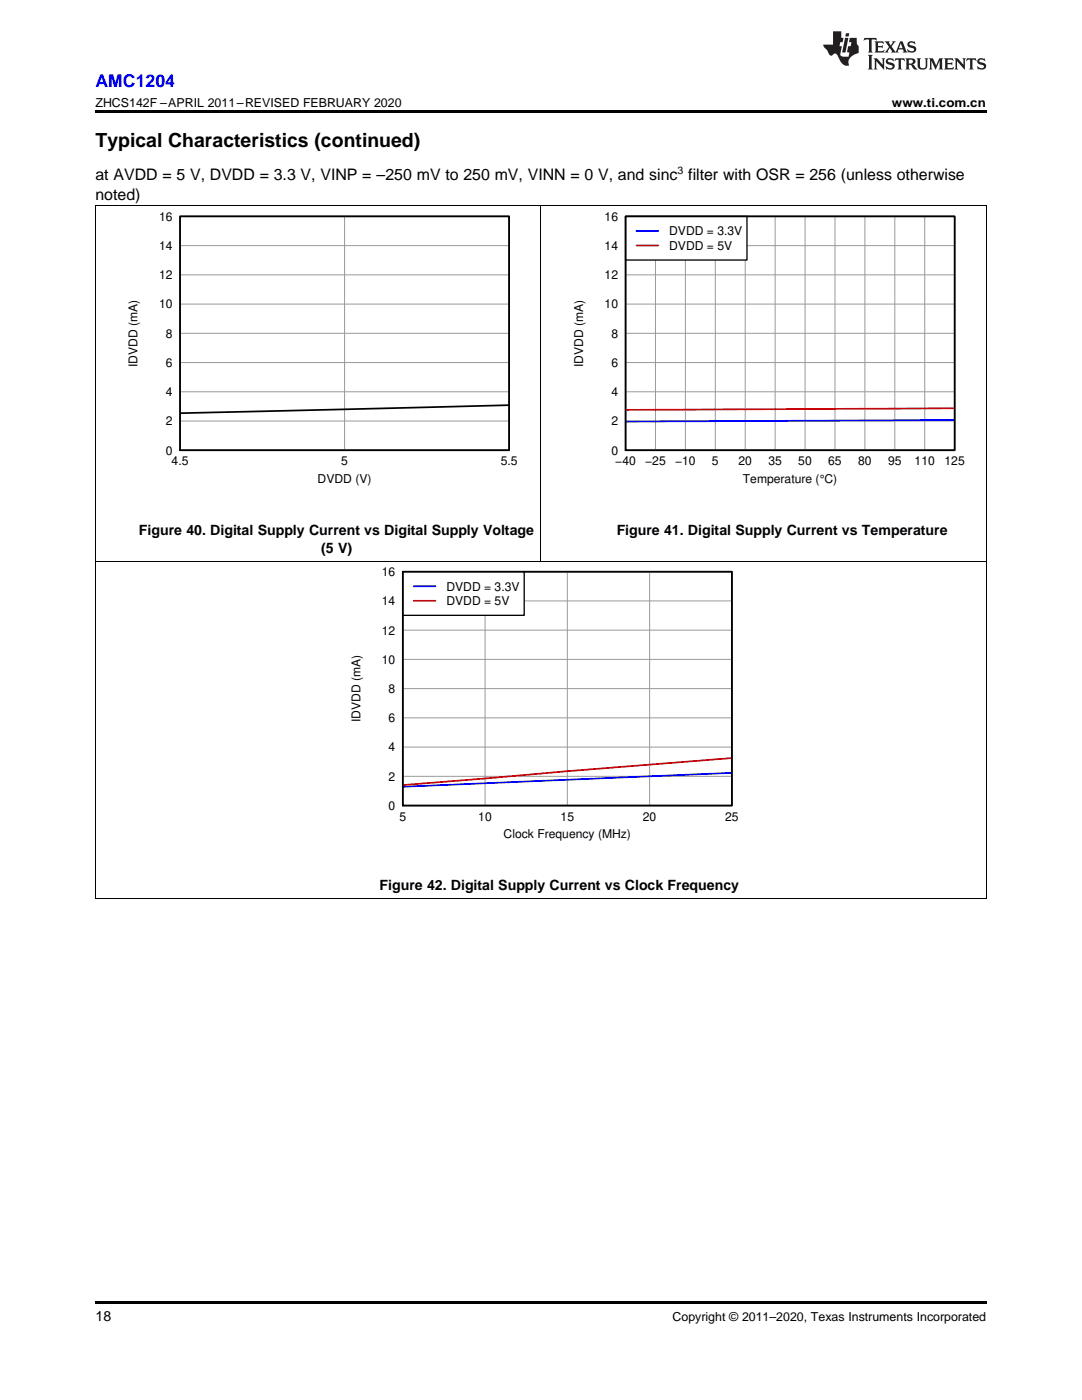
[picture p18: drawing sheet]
<svg xmlns="http://www.w3.org/2000/svg" width="216mm" height="279mm" viewBox="0 0 216 279" stroke-linecap="round" stroke-linejoin="round" font-family="sans-serif">
<defs><g id="words">
<text font-size="3.9" x="19" y="29.3">Typical Characteristics (continued)</text>
<text font-size="3.5" fill="#00f" x="19" y="17.3">AMC1204</text>
<g font-size="3.2">
<text x="19" y="36">at AVDD = 5 V, DVDD = 3.3 V, VINP = –250 mV to 250 mV, VINN = 0 V, and sinc filter with OSR = 256 (unless otherwise</text>
<text x="19" y="39.9">noted)</text>
</g>
<g font-size="2.8">
<text x="27.7" y="106.8">Figure 40. Digital Supply Current vs Digital Supply Voltage</text>
<text x="123" y="106.8">Figure 41. Digital Supply Current vs Temperature</text>
<text x="64.1" y="110.3">(5 V)</text>
<text x="75.7" y="177.7">Figure 42. Digital Supply Current vs Clock Frequency</text>
<text x="19" y="263.6">18</text>
</g>
<g font-size="2.5">
<text x="19" y="21.4">ZHCS142F –APRIL 2011–REVISED FEBRUARY 2020</text>
<text x="178" y="21.4">www.ti.com.cn</text>
<text x="134.2" y="263.6">Copyright © 2011–2020, Texas Instruments Incorporated</text>
</g>
<g font-size="2.4">
<text x="31.7" y="44.1">16</text>
<text x="120.6" y="44.1">16</text>
<text x="133.5" y="47">DVDD = 3.3V</text>
<text x="31.7" y="49.9">14</text>
<text x="120.6" y="49.9">14</text>
<text x="133.5" y="49.9">DVDD = 5V</text>
<text x="31.7" y="55.7">12</text>
<text x="120.6" y="55.7">12</text>
<text x="31.7" y="61.6">10</text>
<text x="120.6" y="61.6">10</text>
<text x="33.1" y="67.4">8</text>
<text x="122" y="67.4">8</text>
<text x="27.5" y="73.2" transform="rotate(-90 27.5 73.2)">IDVDD (mA)</text>
<text x="33.1" y="73.2">6</text>
<text x="116.4" y="73.2" transform="rotate(-90 116.4 73.2)">IDVDD (mA)</text>
<text x="122" y="73.2">6</text>
<text x="33.1" y="79.1">4</text>
<text x="122" y="79.1">4</text>
<text x="33.1" y="84.9">2</text>
<text x="122" y="84.9">2</text>
<text x="33.1" y="90.7">0</text>
<text x="34.2" y="92.8">4.5</text>
<text x="68.1" y="92.8">5</text>
<text x="99.9" y="92.8">5.5</text>
<text x="122" y="90.7">0</text>
<text x="122.8" y="92.8">−40</text>
<text x="128.7" y="92.8">−25</text>
<text x="134.7" y="92.8">−10</text>
<text x="142.1" y="92.8">5</text>
<text x="147.4" y="92.8">20</text>
<text x="153.3" y="92.8">35</text>
<text x="159.3" y="92.8">50</text>
<text x="165.3" y="92.8">65</text>
<text x="171.2" y="92.8">80</text>
<text x="177.2" y="92.8">95</text>
<text x="182.5" y="92.8">110</text>
<text x="188.5" y="92.8">125</text>
<text x="63.4" y="96.3">DVDD (V)</text>
<text x="148.2" y="96.3">Temperature (°C)</text>
<text x="76.2" y="115">16</text>
<text x="89.1" y="117.9">DVDD = 3.3V</text>
<text x="76.2" y="120.8">14</text>
<text x="89.1" y="120.8">DVDD = 5V</text>
<text x="76.2" y="126.6">12</text>
<text x="76.2" y="132.5">10</text>
<text x="77.5" y="138.3">8</text>
<text x="71.9" y="144.2" transform="rotate(-90 71.9 144.2)">IDVDD (mA)</text>
<text x="77.5" y="150">4</text>
<text x="77.5" y="144.1">6</text>
<text x="77.5" y="155.8">2</text>
<text x="77.5" y="161.6">0</text>
<text x="79.7" y="163.8">5</text>
<text x="95.4" y="163.8">10</text>
<text x="100.5" y="167.2">Clock Frequency (MHz)</text>
<text x="111.9" y="163.8">15</text>
<text x="128.3" y="163.8">20</text>
<text x="144.7" y="163.8">25</text>
</g>
<text font-size="2.1" x="135.2" y="34.7">3</text>
</g></defs>
<path d="M19 259.7h177.8v.5h-177.8z" fill="#000"/>
<path d="M19.1 112v67.4M196.8 112v67.4M19 179.4h177.8" fill="none" stroke="#000" stroke-width=".2"/>
<path d="M80.4 114.1h65.6v46.7h-65.6z" fill="none" stroke="#000" stroke-width=".26"/>
<path d="M80.4 114.1h65.6v46.7h-65.6zM80.4 119.9h65.6M96.8 114.1v46.7M113.2 114.1v46.7M129.6 114.1v46.7M80.4 137.4h65.6M80.4 131.6h65.6M80.4 125.8h65.6M80.4 154.9h65.6M80.4 149.1h65.6M80.4 143.3h65.6" fill="none" stroke="#999" stroke-width=".2"/>
<path d="M146 154.2l-65.6 2.8" fill="none" stroke="#00f" stroke-width=".35"/>
<path d="M146 151.3l-65.6 5.4" fill="none" stroke="#f00" stroke-width=".35"/>
<path d="M80.4 114.1h24.2v8.7h-24.2z" fill="#fff"/>
<path d="M35.9 43.2h65.7v46.7h-65.7zM124.8 43.2h65.7v46.7h-65.7zM80.4 114.1h24.2v8.7h-24.2z" fill="none" stroke="#000" stroke-width=".26"/>
<path d="M190.5 83.8l-65.7 .3M82.6 117h4.3" fill="none" stroke="#00f" stroke-width=".35"/>
<path d="M190.5 81.5l-65.7 .3M82.6 119.9h4.3" fill="none" stroke="#f00" stroke-width=".35"/>
<path d="M35.9 43.2h65.7v46.7h-65.7zM101.6 80.9l-65.7 1.6M80.4 114.1h65.6v46.7h-65.6z" fill="none" stroke="#000" stroke-width=".35"/>
<path d="M19.1 41.1v70.9M107.9 41.1v70.9M196.8 41.1v70.9M19 112h177.8" fill="none" stroke="#000" stroke-width=".2"/>
<g fill="none" stroke="#999" stroke-width=".2">
<path d="M35.9 43.2h65.7v46.7h-65.7zM35.9 54.9h65.7M35.9 49h65.7M68.8 43.2v46.7M124.8 43.2h65.7v46.7h-65.7zM124.8 54.9h65.7M124.8 49h65.7M130.8 43.2v46.7M136.8 43.2v46.7M142.7 43.2v46.7M148.7 43.2v46.7M154.7 43.2v46.7"/>
<path d="M160.6 43.2v46.7M166.6 43.2v46.7M172.6 43.2v46.7M178.6 43.2v46.7M184.5 43.2v46.7M35.9 78.2h65.7M35.9 72.4h65.7M35.9 66.5h65.7M35.9 60.7h65.7M124.8 78.2h65.7M124.8 72.4h65.7M124.8 66.5h65.7"/>
<path d="M124.8 60.7h65.7M35.9 84h65.7M124.8 84h65.7"/>
</g>
<path d="M124.8 43.2h24.2v8.7h-24.2z" fill="#fff"/>
<path d="M124.8 43.2h24.2v8.7h-24.2z" fill="none" stroke="#000" stroke-width=".26"/>
<path d="M127 46.1h4.4" fill="none" stroke="#00f" stroke-width=".35"/>
<path d="M127 49h4.4" fill="none" stroke="#f00" stroke-width=".35"/>
<path d="M124.8 43.2h65.7v46.7h-65.7z" fill="none" stroke="#000" stroke-width=".35"/>
<path d="M19 41.1h177.8" fill="none" stroke="#000" stroke-width=".2"/>
<path d="M19 22h177.8v.5h-177.8z" fill="#000"/>
<g fill="#231f20">
<path d="M172.5 7.6l-.1 .5 .4-.2h.6v.1v2.1l-.2 .4h.9l-.2-.4v-2.1l.1-.1h.5l.5 .2-.2-.5zM174.5 8.3l.2 .3v1.5l-.2 .4h1.8l.2-.6a1.04 1.04 0 0 1-1.3 .2v-.7h.6l.3 .2v-.6l-.3 .2h-.6v-.6l.8-.1 .4 .3-.2-.5zM176.5 8.3l.9 1.1-.9 1.1h.8l-.2-.2 .4-.7 .5 .7-.2 .2h1.5l-.2-.2 .2-.4h.9l.1 .4-.2 .2h1l-.3-.3-.7-1.9h-.5l-.9 2-.8-1 .9-1h-.8l.1 .3-.4 .5-.3-.6 .1-.2zM179.7 8.6l.4 1h-.7zM181.3 8.4a.63 .63 0 0 0-.2 .7 .63 .63 0 0 0 .6 .4l.6 .2 .1 .2a.75 .75 0 0 1-.7 .4 .75 .75 0 0 1-.6-.5l.1 .7 .1-.1a1.11 1.11 0 0 0 1.5-.6 1.13 1.13 0 0 0-1.2-.8l-.1-.4a1.04 1.04 0 0 1 1.2 .2l-.2-.5-.2 .1-.4-.2zM173.2 10.9l.2 .4v2.2l-.2 .4h1l-.3-.4v-2.2l.3-.4zM174.3 11.6l.3 .4v1.5l-.3 .4h.8l-.2-.4v-1.3l1.5 1.7v-1.9l.2-.4h-.7l.2 .4v.9l-1.1-1.3zM177 11.8a.62 .62 0 0 0-.2 .7 .62 .62 0 0 0 .6 .4l.6 .1 .1 .3a.76 .76 0 0 1-.7 .3 .76 .76 0 0 1-.7-.4l.2 .7 .1-.1a1.11 1.11 0 0 0 1.5-.6 1.13 1.13 0 0 0-1.2-.8l-.1-.4a1.04 1.04 0 0 1 1.2 .2l-.2-.6-.2 .1-.5-.1zM178.7 11.6l-.2 .6a.61 .61 0 0 1 .8-.3v1.6l-.2 .4h.9l-.2-.4v-1.6a.63 .63 0 0 1 .7 .3l-.1-.6zM180.6 11.6l.3 .4v1.5l-.3 .4h1l-.2-.2-.1-.8 .6 .2a.76 .76 0 0 0 1.2 .7l-1-1a.58 .58 0 0 0 .6-.5 .58 .58 0 0 0-.5-.6zM181.4 11.9h.1a.45 .45 0 0 1 .5 .1 .45 .45 0 0 1 .1 .5l-.8 .2zM182.9 11.6l.2 .2a2.17 2.17 0 0 0 .3 1.9 .99 .99 0 0 0 1.6-.6v-1.1l.2-.4h-.7l.2 .2a1.92 1.92 0 0 1-.2 1.8 .6 .6 0 0 1-.9-.5v-1.1l.2-.4zM185.4 11.6l.2 .4v1.5l-.2 .4h.7l-.2-.4v-1.4l.8 1.8 .8-1.8v1.4l-.2 .4h.9l-.2-.4v-1.5l.2-.4h-.8l-.6 1.5-.6-1.5zM188.4 11.6l.2 .4v1.5l-.2 .4h1.8l.1-.6a1.04 1.04 0 0 1-1.2 .1v-.6h.5l.4 .2v-.6l-.4 .2h-.5v-.7h.8l.3 .3-.1-.6zM190.5 11.6l.2 .4v1.5l-.2 .4h.7l-.2-.4v-1.3l1.5 1.7v-1.9l.2-.4h-.7l.2 .4v.9l-1.1-1.3zM192.9 11.6l-.1 .6a.61 .61 0 0 1 .7-.3l.1 1.6-.3 .4h1l-.3-.4 .1-1.6a.63 .63 0 0 1 .7 .3l-.1-.6zM195.2 11.8a.62 .62 0 0 0-.2 .7 .62 .62 0 0 0 .6 .4l.6 .1 .1 .3a.76 .76 0 0 1-.7 .3 .76 .76 0 0 1-.6-.4l.1 .7 .1-.1a1.11 1.11 0 0 0 1.6-.6 1.13 1.13 0 0 0-1.3-.8l-.1-.4a1.04 1.04 0 0 1 1.2 .2l-.1-.6-.2 .1-.5-.1z"/>
<path d="M166.2 6.3v2.6h-1.9v.4l.8 .9a.91 .91 0 0 0 1 .8 .56 .56 0 0 1 .5-.3 .56 .56 0 0 1 .5 .3l.4 .8a1.53 1.53 0 0 0 1.9 1.2 1.54 1.54 0 0 1 1-2.1l.9-.3v-1.4a1.52 1.52 0 0 1-.4-1.6h-1.3l-.2 .8h.5l-.2 .8h-.5l-.1 1v.2l.4 .1-.2 .8a1.93 1.93 0 0 1-1.6-.3l.3-1.8h-.5l.2-.8h.4l.2-.8h-.4v-1.3zM168.6 7.6l-.6 2.9h.7l.6-2.9zM168.8 6.6l-.1 .7h.6l.2-.7z"/>
</g>
<use href="#words"/>
</svg>
